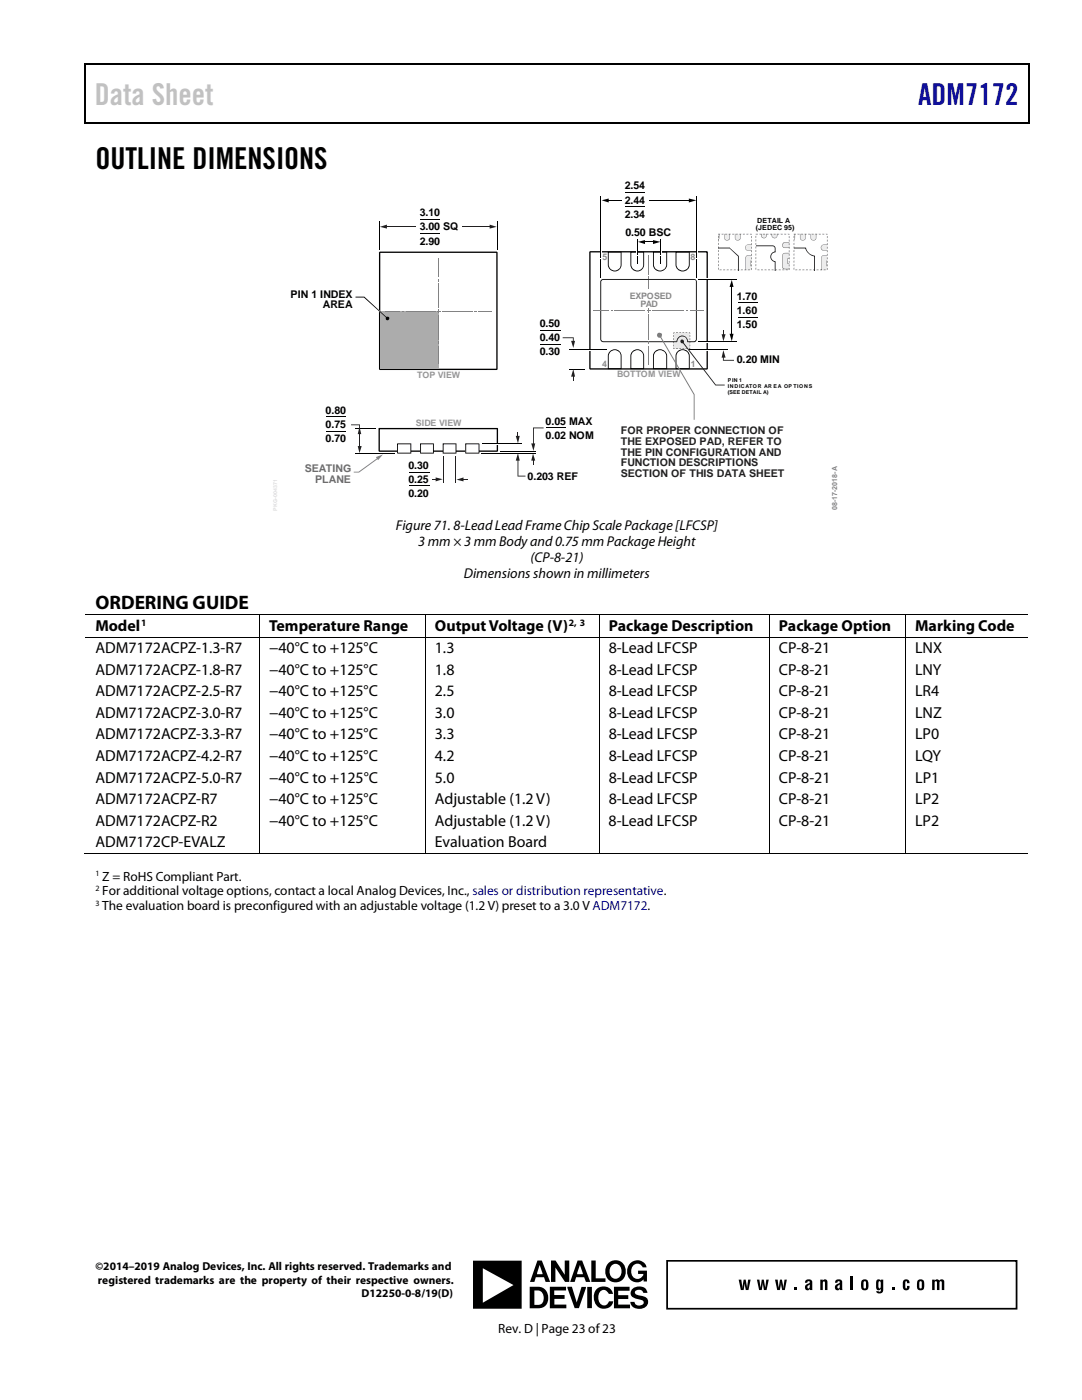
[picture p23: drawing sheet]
<svg xmlns="http://www.w3.org/2000/svg" width="216mm" height="279mm" viewBox="0 0 216 279" stroke-linecap="round" stroke-linejoin="round" font-family="sans-serif">
<defs><g id="words">
<text font-size="6" fill="#c1c1c1" x="18.9" y="21">Data Sheet</text>
<text font-size="6" fill="#00f" x="183.2" y="21">ADM7172</text>
<text font-size="6" x="19" y="33.7">OUTLINE DIMENSIONS</text>
<text font-size="3.9" x="19" y="121.6">ORDERING GUIDE</text>
<g font-size="3.2">
<text x="19" y="125.9">Model</text>
<text x="53.7" y="125.9">Temperature Range</text>
<text x="86.8" y="125.9">Output Voltage (V)</text>
<text x="121.5" y="125.9">Package Description</text>
<text x="155.4" y="125.9">Package Option</text>
<text x="182.6" y="125.9">Marking Code</text>
<text x="19" y="130.4">ADM7172ACPZ-1.3-R7</text>
<text x="53.7" y="130.4">−40°C to +125°C</text>
<text x="86.8" y="130.4">1.3</text>
<text x="121.5" y="130.4">8-Lead LFCSP</text>
<text x="155.4" y="130.4">CP-8-21</text>
<text x="182.6" y="130.4">LNX</text>
<text x="19" y="134.7">ADM7172ACPZ-1.8-R7</text>
<text x="53.7" y="134.7">−40°C to +125°C</text>
<text x="86.8" y="134.7">1.8</text>
<text x="121.5" y="134.7">8-Lead LFCSP</text>
<text x="155.4" y="134.7">CP-8-21</text>
<text x="182.6" y="134.7">LNY</text>
<text x="19" y="139">ADM7172ACPZ-2.5-R7</text>
<text x="19" y="143.3">ADM7172ACPZ-3.0-R7</text>
<text x="53.7" y="139">−40°C to +125°C</text>
<text x="53.7" y="143.3">−40°C to +125°C</text>
<text x="86.8" y="139">2.5</text>
<text x="86.8" y="143.3">3.0</text>
<text x="121.5" y="139">8-Lead LFCSP</text>
<text x="121.5" y="143.3">8-Lead LFCSP</text>
<text x="155.4" y="139">CP-8-21</text>
<text x="155.4" y="143.3">CP-8-21</text>
<text x="182.6" y="139">LR4</text>
<text x="182.6" y="143.3">LNZ</text>
<text x="19" y="147.6">ADM7172ACPZ-3.3-R7</text>
<text x="53.7" y="147.6">−40°C to +125°C</text>
<text x="86.8" y="147.6">3.3</text>
<text x="121.5" y="147.6">8-Lead LFCSP</text>
<text x="155.4" y="147.6">CP-8-21</text>
<text x="182.6" y="147.6">LP0</text>
<text x="19" y="151.9">ADM7172ACPZ-4.2-R7</text>
<text x="53.7" y="151.9">−40°C to +125°C</text>
<text x="86.8" y="151.9">4.2</text>
<text x="121.5" y="151.9">8-Lead LFCSP</text>
<text x="155.4" y="151.9">CP-8-21</text>
<text x="182.6" y="151.9">LQY</text>
<text x="19" y="156.2">ADM7172ACPZ-5.0-R7</text>
<text x="19" y="160.5">ADM7172ACPZ-R7</text>
<text x="53.7" y="160.5">−40°C to +125°C</text>
<text x="53.7" y="156.2">−40°C to +125°C</text>
<text x="86.8" y="160.5">Adjustable (1.2 V)</text>
<text x="86.8" y="156.2">5.0</text>
<text x="121.5" y="160.5">8-Lead LFCSP</text>
<text x="121.5" y="156.2">8-Lead LFCSP</text>
<text x="155.4" y="160.5">CP-8-21</text>
<text x="155.4" y="156.2">CP-8-21</text>
<text x="182.6" y="156.2">LP1</text>
<text x="182.6" y="160.5">LP2</text>
<text x="19" y="164.8">ADM7172ACPZ-R2</text>
<text x="53.7" y="164.8">−40°C to +125°C</text>
<text x="86.8" y="164.8">Adjustable (1.2 V)</text>
<text x="121.5" y="164.8">8-Lead LFCSP</text>
<text x="155.4" y="164.8">CP-8-21</text>
<text x="182.6" y="164.8">LP2</text>
<text x="19" y="169.1">ADM7172CP-EVALZ</text>
<text x="86.8" y="169.1">Evaluation Board</text>
</g>
<g font-size="2.8">
<text x="79" y="105.7">Figure 71. 8-Lead Lead Frame Chip Scale Package [LFCSP]</text>
<text x="83.4" y="108.9">3 mm × 3 mm Body and 0.75 mm Package Height</text>
<text x="105.9" y="112.1">(CP-8-21)</text>
<text x="92.6" y="115.3">Dimensions shown in millimeters</text>
</g>
<g font-size="2.7">
<text x="20.4" y="175.7">Z = RoHS Compliant Part.</text>
<text x="20.4" y="178.7">For additional voltage options, contact a local Analog Devices, Inc., sales or distribution representative.</text>
<text x="20.4" y="181.7">The evaluation board is preconfigured with an adjustable voltage (1.2 V) preset to a 3.0 V ADM7172.</text>
<text x="99.4" y="266">Rev. D | Page 23 of23</text>
</g>
<g font-size="2.3">
<text x="19" y="253.5">©2014–2019 Analog Devices, Inc. All rights reserved. Trademarks and</text>
<text x="19.5" y="256.2">registered trademarks are the property of their respective owners.</text>
<text x="72.1" y="258.8">D12250-0-8/19(D)</text>
</g>
<g font-size="2.1">
<text x="124.6" y="37.8">2.54</text>
<text x="124.6" y="40.6">2.44</text>
<text x="83.7" y="43.2">3.10</text>
<text x="83.7" y="46">3.00 SQ</text>
<text x="124.6" y="43.4">2.34</text>
<text x="124.8" y="47.1">0.50 BSC</text>
<text x="83.7" y="48.8">2.90</text>
<text x="58" y="59.4">PIN 1 INDEX</text>
<text x="147" y="59.8">1.70</text>
<text x="64.4" y="61.5">AREA</text>
<text x="107.7" y="65.3">0.50</text>
<text x="147" y="62.6">1.60</text>
<text x="147" y="65.5">1.50</text>
<text x="107.7" y="68.1">0.40</text>
<text x="107.7" y="70.9">0.30</text>
<text x="147" y="72.4">0.20 MIN</text>
<text x="65" y="82.6">0.80</text>
<text x="65" y="85.5">0.75</text>
<text x="65" y="88.3">0.70</text>
<text x="108.9" y="84.8">0.05 MAX</text>
<text x="108.9" y="87.7">0.02 NOM</text>
<text x="81.5" y="93.6">0.30</text>
<text x="105.3" y="95.7">0.203 REF</text>
<text x="81.5" y="96.4">0.25</text>
<text x="81.5" y="99.2">0.20</text>
</g>
<g font-size="2.1" fill="#231f20">
<text x="123.9" y="86.7">FOR PROPER CONNECTION OF</text>
<text x="123.9" y="88.8">THE EXPOSED PAD, REFER TO</text>
<text x="123.9" y="90.9">THE PIN CONFIGURATION AND</text>
<text x="123.9" y="93.1">FUNCTION DESCRIPTIONS</text>
<text x="123.9" y="95.2">SECTION OF THIS DATA SHEET</text>
</g>
<g font-size="2.1" fill="#6d6d6d">
<text x="60.8" y="94.3">SEATING</text>
<text x="62.9" y="96.4">PLANE</text>
</g>
<g font-size="1.9">
<text x="28.2" y="124.9">1</text>
<text x="113.5" y="124.9">2, 3</text>
</g>
<g font-size="1.8" fill="#888">
<text x="120.2" y="51.8">5</text>
<text x="137.8" y="51.8">8</text>
<text x="125.6" y="59.7">EXPOSED</text>
<text x="127.8" y="61.3">PAD</text>
<text x="120.1" y="73.2">4</text>
<text x="137.9" y="73.2">1</text>
</g>
<g font-size="1.8" fill="#969696">
<text x="83.3" y="75.5">TOP VIEW</text>
<text x="123.1" y="75.2">BOTTOM VIEW</text>
<text x="83" y="85">SIDE VIEW</text>
</g>
<g font-size="1.6">
<text x="19" y="174.8">1</text>
<text x="19" y="177.8">2</text>
<text x="19" y="180.8">3</text>
</g>
<g font-size="1.4">
<text x="150.8" y="45.8">(JEDEC 95)</text>
<text x="151.1" y="44.4">DETAIL A</text>
</g>
<text font-size="1.4" fill="#838383" x="167" y="101.8" transform="rotate(-90 167 101.8)">08-17-2018-A</text>
<g font-size="1.1">
<text x="145.2" y="76.2">PIN 1</text>
<text x="145.2" y="77.4">INDICATOR AR EA OP TIONS</text>
<text x="145.2" y="78.7">(SEE DETAIL A)</text>
</g>
</g></defs>
<g fill="#000">
<path d="M16.9 12.7h.2v1h-.2zM16.9 12.7h.2v.3h-.2zM82.5 12.7h.3v.3h-.3zM205.1 12.7h.3v1h-.3zM205.1 12.7h.3v.3h-.3zM16.9 24.4h.2v.2h-.2zM82.3 24.4h.2v.2h-.2zM205.1 24.4h.3v.2h-.3zM121.3 50.2h2.7v2.7a1.37 1.37 0 0 1-1.3 1.3 1.37 1.37 0 0 1-1.4-1.3v-2.6h.2v2.6a1.19 1.19 0 0 0 1.2 1.1 1.19 1.19 0 0 0 1.1-1.1v-2.5h-2.4zM125.8 50.2h2.7v2.7a1.37 1.37 0 0 1-1.3 1.3 1.37 1.37 0 0 1-1.4-1.3v-2.6h.2v2.6a1.19 1.19 0 0 0 1.2 1.1 1.19 1.19 0 0 0 1.2-1.1v-2.5h-2.5zM130.3 50.2h2.8v2.7a1.42 1.42 0 0 1-1.4 1.3 1.42 1.42 0 0 1-1.4-1.3v-2.6h.2v2.6a1.24 1.24 0 0 0 1.2 1.1 1.24 1.24 0 0 0 1.2-1.1v-2.5h-2.5zM134.8 50.2h2.8v2.7a1.42 1.42 0 0 1-1.4 1.3 1.42 1.42 0 0 1-1.4-1.3v-2.6h.2v2.6a1.24 1.24 0 0 0 1.2 1.1 1.24 1.24 0 0 0 1.2-1.1v-2.5h-2.5z"/>
<path d="M117.6 50.3l.2-.2h23.3v.3h-23.3v23.1h23.2l.1-23.4 .1 .2v23.4h-23.5l-.1-.1zM75.6 50.4l.2-.2 23.4 .1 .1 23.4-23.5 .1v-.2h23.2v-23.1h-23.1v23.2l-.1 .1-.1-.1zM75.5 85.4h23.8l.1 4.6-.2 .2h-23.6l-.1-4.7h.2v.2l.1-.2v4.4h23.3v-4.2h-23.4v-.2z"/>
</g>
<path d="M17 13.7v10.7M17.1 12.8h65.4M82.8 12.8h122.3M205.2 13.7v10.7M17.1 24.5h188" fill="none" stroke="#000" stroke-width=".25"/>
<path d="M79.3 88.6h2.7v1.8h-2.7z" fill="#fff"/>
<path d="M79.2 88.6l2.9-.1v2h-2.8l-.1-1.9h.2v1.7h2.5v-1.6z" fill="#000"/>
<path d="M83.9 88.6h2.6v1.8h-2.6z" fill="#fff"/>
<path d="M83.8 88.5h2.8v2h-2.8v-1.9h.2v1.7h2.4v-1.6h-2.5z" fill="#000"/>
<path d="M88.4 88.6h2.6v1.8h-2.6z" fill="#fff"/>
<path d="M88.3 88.5h2.8v2h-2.8v-1.9h.2v1.7h2.4v-1.6h-2.5z" fill="#000"/>
<path d="M92.9 88.6h2.7v1.8h-2.7z" fill="#fff"/>
<path d="M92.8 88.5h2.8l.1 1.9-2.9 .1v-1.9h.2v1.7h2.5v-1.6h-2.6z" fill="#000"/>
<path d="M81.6 94.3h4.1M81.6 97h4.1" fill="none" stroke="#000" stroke-width=".2"/>
<path d="M88.4 91v5.3M91 91v5.3" fill="none" stroke="#231f20" stroke-width=".2"/>
<g fill="#231f20">
<path d="M86.1 95.5h1.2v.2h-1.2z"/>
<path d="M86.9 95.3l1.4 .3-1.4 .5z"/>
<path d="M92.1 95.6h1.2v.2h-1.2z"/>
<path d="M91.1 95.7l1.4-.4v.8z"/>
</g>
<path d="M75.4 62l.2-.1 .5 .4-.1 .2z" fill="#fff"/>
<path d="M75.9 62.1h11.6v11.4h-11.6z" fill="#acacac"/>
<g fill="#000">
<path d="M70.9 59.2h1.8l4.7 4.3-.1 .1-4.7-4.2h-1.7z"/>
<circle cx="77.3" cy="63.6" r=".37"/>
</g>
<path d="M75.7 44.1v5.8M99.2 44.1v5.8" fill="none" stroke="#000" stroke-width=".2"/>
<path d="M92.1 45.3h6" fill="none" stroke="#231f20" stroke-width=".2"/>
<path d="M97.7 44.8l1.4 .5-1.4 .3z" fill="#231f20"/>
<path d="M76.9 45.3h6.1" fill="none" stroke="#231f20" stroke-width=".2"/>
<path d="M75.8 45.3l1.4-.5v.8z" fill="#231f20"/>
<path d="M147.3 60.4h3.9M147.3 63.4h3.9M65.2 83.2h3.9M65.2 86.1h3.9M70.9 85.5h4.1M70.9 90.5h8" fill="none" stroke="#000" stroke-width=".2"/>
<path d="M70.1 84.7h1.7v.8h-.2v-.6h-1.5z" fill="#231f20"/>
<path d="M71.7 86.3v3.1" fill="none" stroke="#231f20" stroke-width=".2"/>
<g fill="#231f20">
<path d="M71.7 85.1l.4 1.5h-.7z"/>
<path d="M71.4 89h.8l-.5 1.4z"/>
</g>
<path d="M96.1 90.4h10.9M99.9 90.1h7.1" fill="none" stroke="#000" stroke-width=".2"/>
<g fill="#231f20">
<path d="M103.3 86.3h.1v1h-.1z"/>
<path d="M102.9 87h.8l-.3 1.5z"/>
<path d="M103.3 91.7h.1v3.2h1.5v.2h-1.6z"/>
<path d="M103.4 90.4l.3 1.5h-.8z"/>
<path d="M106.3 91.6h.1v1.1h-.1z"/>
<path d="M106.4 90.5l.4 1.4h-.8z"/>
<path d="M106.4 85.3h2.1v.2h-2v3.3h-.1z"/>
<path d="M106 88.5h.8l-.4 1.5z"/>
</g>
<path d="M107.8 66h4M107.8 68.7h4M113.7 73.7h3M109.1 85.4h3.9" fill="none" stroke="#000" stroke-width=".2"/>
<g fill="#231f20">
<path d="M114.3 74.8h.2v1.2h-.2z"/>
<path d="M114.4 73.7l.3 1.5h-.7z"/>
<path d="M112.3 67.3h2.2v1h-.2v-.8h-2z"/>
<path d="M114 68h.7l-.3 1.4z"/>
<path d="M144.3 65.9h.1v1.2h-.1z"/>
<path d="M144 66.7h.8l-.5 1.4z"/>
<path d="M144.3 71.1h.1v.7h2.1v.2h-2.2z"/>
<path d="M144.3 69.9l.5 1.5h-.8z"/>
</g>
<path d="M117.5 69.7h.4v.3h-.4z" fill="#fff"/>
<path d="M113.7 69.8h7.4" fill="none" stroke="#000" stroke-width=".2"/>
<path d="M140.9 69.7h.4v.3h-.4z" fill="#fff"/>
<path d="M137.5 69.8h7.6" fill="none" stroke="#000" stroke-width=".2"/>
<path d="M127 49.9h.3v.7h-.3z" fill="#fff"/>
<path d="M127.1 51.1h.2v.4h-.2zM127.1 51.8h.2v.9h-.2z" fill="#000"/>
<path d="M127.2 47.6v3.2" fill="none" stroke="#000" stroke-width=".2"/>
<path d="M131.7 49.9h.3v.7h-.3z" fill="#fff"/>
<path d="M127.3 48.3l1.4-.4v.8zM130.3 47.9l1.5 .4-1.5 .4zM131.7 51.1h.2v.4h-.2zM131.7 51.8h.2v.9h-.2zM146 55.9l.4 1.4h-.8zM145.6 66.6h.8l-.4 1.5z" fill="#000"/>
<path d="M128.4 48.3h2.2M131.8 47.6v3.2M146 56.9v10.2" fill="none" stroke="#000" stroke-width=".2"/>
<path d="M98.9 88.4h.7v.3h-.7z" fill="#fff"/>
<path d="M96.1 88.5h8" fill="none" stroke="#000" stroke-width=".2"/>
<path d="M140.7 68h.7v.3h-.7z" fill="#fff"/>
<path d="M139.4 68.2h7.6" fill="none" stroke="#000" stroke-width=".2"/>
<path d="M140.7 55.6h.7v.3h-.7z" fill="#fff"/>
<path d="M139.4 55.8h7.6" fill="none" stroke="#000" stroke-width=".2"/>
<path d="M121.6 70.3a1.37 1.37 0 0 1 1.5-.5 1.37 1.37 0 0 1 .9 1.2v2.7h-2.6v-.2h2.4v-2.5a1.19 1.19 0 0 0-1.1-1.1 1.19 1.19 0 0 0-1.2 1.1v2.6l-.2 .1v-2.7zM126.1 70.3a1.37 1.37 0 0 1 1.5-.5 1.37 1.37 0 0 1 .9 1.2v2.7h-2.6v-.2h2.5v-2.5a1.19 1.19 0 0 0-1.2-1.1 1.19 1.19 0 0 0-1.2 1.1v2.6l-.2 .1v-2.7zM130.6 70.3a1.43 1.43 0 0 1 1.5-.5 1.43 1.43 0 0 1 1 1.2v2.7h-2.7v-.2h2.5v-2.5a1.24 1.24 0 0 0-1.2-1.1 1.24 1.24 0 0 0-1.2 1.1v2.6l-.2 .1v-2.7zM135.1 70.3a1.43 1.43 0 0 1 1.5-.5 1.43 1.43 0 0 1 1 1.2v2.7h-2.7v-.2h2.5v-2.5a1.24 1.24 0 0 0-1.2-1.1 1.24 1.24 0 0 0-1.2 1.1v2.6l-.2 .1v-2.7zM119.9 55.9l.5-.2 18.4 .1 .2 .4v11.5v.3l-.5 .3h-1.3v-.2h1.3l.4-.3-.1-11.9h-18.4l-.4 .3v11.5l.2 .4 14.9 .1a1.08 1.08 0 0 1 1.1-1.2 1.08 1.08 0 0 1 1 1.3 1.06 1.06 0 0 0-1-1.2 1.06 1.06 0 0 0-1.1 1v.2h-14.7a.6 .6 0 0 1-.6-.6z" fill="#000"/>
<g fill="#808184">
<path d="M87.5 61.8v.8z"/>
<path d="M87.2 62.1l.8 .1z"/>
</g>
<path d="M88.3 62.2h6" fill="none" stroke="#808184" stroke-width=".2"/>
<path d="M94.7 62.1l.4 .1z" fill="#808184"/>
<path d="M81 62.2h5.8M95.5 62.2h2.6" fill="none" stroke="#808184" stroke-width=".2"/>
<path d="M80.3 62.1l.4 .1z" fill="#808184"/>
<path d="M76.9 62.2h3" fill="none" stroke="#808184" stroke-width=".2"/>
<path d="M87.5 68.2v.4z" fill="#808184"/>
<path d="M87.5 63v4.8M87.5 69.1v3.5" fill="none" stroke="#808184" stroke-width=".2"/>
<path d="M87.5 55.7v.4z" fill="#808184"/>
<path d="M87.5 51.6v3.7M87.5 56.5v4.8" fill="none" stroke="#808184" stroke-width=".2"/>
<g fill="#808184">
<path d="M129.4 61.5l.1 .9z"/>
<path d="M129.1 61.9l.8 .1z"/>
</g>
<path d="M130.2 62h6.4" fill="none" stroke="#808184" stroke-width=".2"/>
<path d="M136.9 61.9l.4 .1z" fill="#808184"/>
<path d="M122.6 62h6.1M137.7 62h2.8" fill="none" stroke="#808184" stroke-width=".2"/>
<path d="M121.9 61.9l.4 .1z" fill="#808184"/>
<path d="M118.5 62h3" fill="none" stroke="#808184" stroke-width=".2"/>
<path d="M129.4 68.2l.1 .4z" fill="#808184"/>
<path d="M129.5 69.1v3.7" fill="none" stroke="#808184" stroke-width=".2"/>
<path d="M129.4 64.1l.1 .4z" fill="#808184"/>
<path d="M129.5 62.7v5.1" fill="none" stroke="#808184" stroke-width=".2"/>
<g fill="#808184">
<path d="M129.4 55.1l.1 .6z"/>
<path d="M129.4 56l.1 1.7z"/>
</g>
<path d="M129.5 50.8v4" fill="none" stroke="#808184" stroke-width=".2"/>
<path d="M121.1 40h2.8M124.8 38.5h4M129.5 40h8.3M124.8 41.3h4" fill="none" stroke="#000" stroke-width=".2"/>
<path d="M120 40l1.5-.4v.8zM137.4 39.6l1.6 .4-1.6 .4z" fill="#000"/>
<path d="M119.8 49.7h.2v4.7h-.2z" fill="#fff"/>
<path d="M119.8 51.7h.2v.4h-.2z" fill="#000"/>
<path d="M119.9 39.2v12.2M119.9 52.4v3" fill="none" stroke="#000" stroke-width=".2"/>
<path d="M138.9 49.7h.2v4.7h-.2z" fill="#fff"/>
<path d="M138.9 51.7h.1v.4h-.1z" fill="#000"/>
<path d="M139 39.2v12.2M83.8 43.8h4M83.8 46.6h4M139 52.4v3" fill="none" stroke="#000" stroke-width=".2"/>
<g fill="#808284">
<path d="M70.6 94.1h1l3.8-2.8 .1 .2-3.9 2.8h-1z"/>
<path d="M75 91.2l1.4-.5-1 1.1z"/>
</g>
<g fill="#7c7c7c">
<path d="M131.5 66.8l.2 .1 6.9 11.8-.1 5.1-.1-5z"/>
<circle cx="131.6" cy="66.9" r=".52"/>
</g>
<path d="M134.4 68.3v1.3h3.2v-1.3h-.4a1.06 1.06 0 0 0-1.1-1.2 1.06 1.06 0 0 0-1 1.2zM134.4 66.4v1.7h.6a1.15 1.15 0 0 1 1.1-1.1 1.15 1.15 0 0 1 1.2 1.1h.3v-1.7z" fill="#e9e9e9"/>
<path d="M134.4 68.1v.2h.7a1.06 1.06 0 0 1 1-1.2 1.06 1.06 0 0 1 1.1 1.2h.4v-.2h-.3a1.15 1.15 0 0 0-1.2-1.1 1.15 1.15 0 0 0-1.1 1.1z" fill="#404040"/>
<g fill="#231f20">
<path d="M134.4 69.4v-.1l.2 .3h-.2z"/>
<path d="M137.4 69.5h.2v-.2l.1 .1v.2z"/>
<path d="M137.4 66.3h.2l.1 .3z"/>
<path d="M134.4 66.4l.2-.1-.2 .3z"/>
<path d="M136 68.2l.2-.1 6.6 8.7h1.8v.1h-1.9z"/>
<path d="M136.7 69.6h.5zM136.1 69.6h.5zM135.5 69.6h.4zM134.9 69.5l.4 .1z"/>
<path d="M137.6 66.9l.1 .3zM137.6 67.5l.1 .3zM137.6 68.1v.5zM137.6 68.7v.5z"/>
<path d="M134.9 66.3l.4 .1zM135.5 66.4h.4zM136.1 66.4h.5zM136.7 66.4h.5z"/>
<path d="M134.4 68.8v.4v-.5zM134.4 68.1v.5zM134.4 67.5v.3zM134.4 66.9v.3z"/>
<circle cx="136.1" cy="68.2" r=".37"/>
</g>
<path d="M164.1 49l.9-.1v1h-.7a.54 .54 0 0 1-.4-.4 .54 .54 0 0 1 .2-.5z" fill="#ededed"/>
<path d="M164 48.9l1-.1-.7 .1a.54 .54 0 0 0-.4 .5 .54 .54 0 0 0 .4 .5h.7l-.7 .1a.61 .61 0 0 1-.5-.4 .61 .61 0 0 1 .2-.7z" fill="#6a6768"/>
<path d="M161.8 46.7h1l-.1 1a.51 .51 0 0 1-.5 .2 .51 .51 0 0 1-.4-.4z" fill="#ededed"/>
<path d="M161.7 46.7l.2 1a.54 .54 0 0 0 .8 0l.1-1 .1 .8a.58 .58 0 0 1-.6 .5 .58 .58 0 0 1-.6-.5z" fill="#6a6768"/>
<path d="M159.7 46.7h1l-.1 1a.54 .54 0 0 1-.8 0z" fill="#ededed"/>
<path d="M159.6 46.7l.2 1a.51 .51 0 0 0 .5 .2 .51 .51 0 0 0 .4-.4v-.8l.1 .8a.58 .58 0 0 1-.6 .5 .58 .58 0 0 1-.6-.5z" fill="#6a6768"/>
<path d="M158.5 46.7v1.1z" fill="#ededed"/>
<path d="M158.6 46.7v.8l-.1 .4z" fill="#6a6768"/>
<path d="M164 51.2l.3-.2h.7v2.9h-1v-.1z" fill="#ededed"/>
<path d="M164.9 52l.1 1.1zM164.1 51l-.2 .5v2.4h.1v-2.7l1-.3z" fill="#6a6768"/>
<g fill="#231f20">
<path d="M158.4 49.4l2.4 .1a2.09 2.09 0 0 0 1.8 1.6v2.9h-.2l.1-2.9a1.83 1.83 0 0 1-1.8-1.5l.1-.1-2.4 .1z"/>
<path d="M158.4 46.7l.4 .1zM158.4 47.1l.1 .4v-.5zM158.4 47.8l.1 .4v-.5zM158.4 48.5l.1 .4v-.5zM158.4 49.2l.1 .4v-.5zM158.4 49.9l.1 .4v-.4zM158.4 50.6l.1 .4v-.4zM158.4 51.4l.1 .3v-.4zM158.4 52.1l.1 .3v-.4zM158.4 52.8l.1 .3v-.4zM158.4 53.5l.1 .3v-.4zM158.6 53.9l.5-.1zM159.4 53.9l.4-.1zM160.1 53.9l.4-.1zM160.8 53.9l.4-.1zM161.5 53.9l.4-.1zM162.2 53.9l.4-.1zM162.9 53.9l.4-.1zM163.6 53.9l.4-.1zM164.3 53.9l.4-.1zM165 53.5v.4zM165 52.8v.4zM165 52.1v.4zM165 51.4v.4zM165 50.6v.5zM165 49.9v.5zM165 49.2v.5zM165 48.5v.5zM165 47.8v.5zM165 47.1v.5zM164.7 46.7l.3 .2 .1-.1zM164 46.7l.5 .1zM163.3 46.7l.5 .1zM162.6 46.7l.5 .1zM161.9 46.7l.5 .1zM161.2 46.7l.5 .1zM160.5 46.7l.4 .1zM159.8 46.7l.4 .1zM159.1 46.7l.4 .1z"/>
</g>
<path d="M149 49l.9-.1v1h-.7a.55 .55 0 0 1-.4-.4 .55 .55 0 0 1 .2-.5z" fill="#ededed"/>
<path d="M148.9 48.9l1-.1-.7 .1a.54 .54 0 0 0-.4 .5 .54 .54 0 0 0 .4 .5h.7l-.7 .1a.61 .61 0 0 1-.5-.4 .61 .61 0 0 1 .2-.7z" fill="#6a6768"/>
<path d="M146.7 46.7h1v.8a.49 .49 0 0 1-.5 .4 .49 .49 0 0 1-.5-.4z" fill="#ededed"/>
<path d="M146.6 46.7l.1 .8a.49 .49 0 0 0 .5 .4 .49 .49 0 0 0 .5-.4v-.8l.1 .8a.58 .58 0 0 1-.6 .5 .58 .58 0 0 1-.6-.5z" fill="#6a6768"/>
<path d="M144.6 46.7h1v.8a.49 .49 0 0 1-.5 .4 .49 .49 0 0 1-.5-.4z" fill="#ededed"/>
<path d="M144.5 46.7l.1 .8a.49 .49 0 0 0 .5 .4 .49 .49 0 0 0 .5-.4v-.8l.1 .8a.58 .58 0 0 1-.6 .5 .58 .58 0 0 1-.6-.5z" fill="#6a6768"/>
<path d="M143.3 46.7h.2v.8l-.2 .3z" fill="#ededed"/>
<path d="M143.5 46.7v.8l-.2 .4 .2-.4z" fill="#6a6768"/>
<path d="M148.9 51.2l.4-.2h.6v1l-.2 .1v1h.2v.8h-1.1v-2.2z" fill="#ededed"/>
<path d="M149.7 52.1v1h.2v-1.1zM149 51l-.3 .7 .1 2.2v-2.5l.3-.3 .8-.2z" fill="#6a6768"/>
<g fill="#231f20">
<path d="M143.2 49.4h2.5l1.7 1.7v2.9h-.1v-2.8l-1.7-1.6h-2.4z"/>
<path d="M150.8 49h3.3a.6 .6 0 0 1 .7 .6v.7a.97 .97 0 0 0-.9 1 .97 .97 0 0 0 .9 .9v1.8h-.2l.1-1.8a.98 .98 0 0 1-.9-1.4 .7 .7 0 0 1 .9-.5l-.2-.9-.1-.2-3.6-.1z"/>
<path d="M143.3 46.7h.4zM143.3 47l.1 .5zM143.3 47.7l.1 .5zM143.3 48.4l.1 .5zM143.3 49.1l.1 .5zM143.3 49.9l.1 .4zM143.3 50.6l.1 .4zM143.3 51.3l.1 .4zM143.3 52l.1 .4zM143.3 52.7l.1 .4zM143.3 53.4l.1 .4zM143.5 53.9l.5-.1zM144.3 53.9l.4-.1zM145 53.9l.4-.1zM145.7 53.9l.4-.1zM146.4 53.9l.4-.1zM147.1 53.9l.4-.1zM147.8 53.9l.4-.1zM148.5 53.9l.4-.1zM149.2 53.9l.4-.1zM149.9 53.5v.4zM149.9 52.8v.4zM149.9 52.1v.4zM149.9 51.4v.4zM149.9 50.6v.5zM149.9 49.9v.5zM149.9 49.2v.5zM149.9 48.5v.5zM149.9 47.8v.5zM149.9 47.1v.5zM149.6 46.7l.3 .2 .1-.1zM148.9 46.7h.5zM148.2 46.7h.5zM147.5 46.7h.5zM146.8 46.7h.5zM146.1 46.7h.4zM145.4 46.7h.4zM144.7 46.7h.4zM144 46.7h.4z"/>
</g>
<path d="M156.4 48.5l1.1-.1v1h-1a.5 .5 0 0 1-.3-.4 .5 .5 0 0 1 .2-.5z" fill="#ececec"/>
<path d="M156.3 48.4h1.2h-1a.51 .51 0 0 0-.3 .5 .51 .51 0 0 0 .3 .5h1l-1 .1a.6 .6 0 0 1-.4-.5 .6 .6 0 0 1 .2-.6z" fill="#535051"/>
<path d="M154.1 46.7h.9v.3a.49 .49 0 0 1-.5 .5 .49 .49 0 0 1-.4-.5z" fill="#ececec"/>
<path d="M154 46.7l.1 .3a.49 .49 0 0 0 .4 .5 .49 .49 0 0 0 .5-.5v-.3a.58 .58 0 0 1-.3 .8 .58 .58 0 0 1-.7-.5z" fill="#535051"/>
<path d="M151.9 46.7h1v.3a.49 .49 0 0 1-.5 .5 .49 .49 0 0 1-.5-.5z" fill="#ececec"/>
<path d="M151.8 46.7l.1 .3a.49 .49 0 0 0 .5 .5 .49 .49 0 0 0 .5-.5v-.3a.58 .58 0 0 1-.3 .8 .58 .58 0 0 1-.8-.5z" fill="#535051"/>
<path d="M156.3 50.7l.2-.1h1v.9h-.4v1.2h.4v.9h-1l-.3-.2z" fill="#ececec"/>
<path d="M157.1 51.5v1.2h.4l-.3-.1v-1l.3-.1zM156.3 50.6l-.2 .4 .1 2.6a1.55 1.55 0 0 0 1.3 .1l-1.1-.1-.2-.6v-2.2l.3-.2 1-.1z" fill="#535051"/>
<path d="M150.8 46.7l.4 .1zM150.8 47.1l.1 .4v-.5zM150.8 47.8l.1 .4v-.5zM150.8 48.5l.1 .4v-.5zM150.8 49.2l.1 .4v-.5zM150.8 49.9l.1 .4v-.4zM150.8 50.6l.1 .4v-.4zM150.8 51.4l.1 .3v-.4zM150.8 52.1l.1 .3v-.4zM150.8 52.8l.1 .3v-.4zM150.8 53.5l.1 .3v-.4zM151.1 53.8l.5 .1zM151.8 53.8l.5 .1zM152.6 53.8l.4 .1zM153.3 53.8l.4 .1zM154 53.8l.4 .1zM154.7 53.8l.4 .1zM155.4 53.8l.4 .1zM156.1 53.8l.4 .1zM156.8 53.8l.4 .1zM157.4 53.5l.1 .4zM157.4 52.8l.1 .4zM157.4 52.1l.1 .4zM157.4 51.4l.1 .4zM157.4 50.6l.1 .5zM157.4 49.9l.1 .5zM157.4 49.2l.1 .5zM157.4 48.5l.1 .5zM157.4 47.8l.1 .5zM157.4 47.1l.1 .5zM157.1 46.7l.4 .2v-.2zM156.4 46.7l.5 .1zM155.7 46.7l.5 .1zM155 46.7l.5 .1zM154.3 46.7l.5 .1zM153.6 46.7l.5 .1zM152.9 46.7l.4 .1zM152.2 46.7l.4 .1zM151.5 46.7l.4 .1z" fill="#231f20"/>
<g fill="none" stroke="#000" stroke-width=".2">
<path d="M17.1 122.6h34.6M17.1 127.2h34.6M51.8 122.7v4.4M51.8 127.3v42.9M51.9 122.6h32.9M51.9 127.2h32.9M84.9 122.7v4.4M84.9 127.3v42.9M85 122.6h34.5M85 127.2h34.5M119.5 122.7v4.4M119.5 127.3v42.9"/>
<path d="M119.6 122.6h33.8M119.6 127.2h33.8M153.5 122.7v4.4M153.5 127.3v42.9M153.6 122.6h27M153.6 127.2h27M180.7 122.7v4.4M180.7 127.3v42.9M180.8 122.6h24.3M180.8 127.2h24.3M16.9 170.3h34.8M51.9 170.3h32.9"/>
<path d="M85 170.3h34.5M119.6 170.3h33.8M153.6 170.3h27M180.8 170.3h24.3"/>
</g>
<g fill="#000">
<path d="M51.7 122.6h.2v.1h-.2zM51.7 127.1h.2v.2h-.2zM84.8 122.6h.2v.1h-.2zM84.8 127.1h.2v.2h-.2zM119.5 122.6h.1v.1h-.1zM119.5 127.1h.1v.2h-.1zM153.4 122.6h.2v.1h-.2zM153.4 127.1h.2v.2h-.2zM180.6 122.6h.2v.1h-.2zM180.6 127.1h.2v.2h-.2zM51.7 170.2h.2v.2h-.2zM84.8 170.2h.2v.2h-.2z"/>
<path d="M119.5 170.2h.1v.2h-.1zM153.4 170.2h.2v.2h-.2zM180.6 170.2h.2v.2h-.2zM147.4 255.4h.5l.2 1.7 .3-1.7h.4l.3 1.7 .2-1.7h.5l-.5 2.1h-.5l-.2-1.4-.2 1.4h-.6zM151 255.4h.5l.3 1.7 .2-1.7h.4l.3 1.7 .2-1.7h.5l-.4 2.1h-.6l-.2-1.4-.2 1.4h-.5zM154.6 255.4h.6l.2 1.7 .2-1.7h.4l.3 1.7 .2-1.7h.5l-.4 2.1h-.5l-.3-1.4-.2 1.4h-.5zM158.5 257h.5v.5h-.5zM163.7 255.4h.5v.2a.49 .49 0 0 1 .8 0l.1 1.9h-.5v-1.6l-.2-.2-.2 .2v1.6h-.5zM169.7 254.7h.5v2.8h-.5zM178 257h.5v.5h-.5zM180.3 255.5a.69 .69 0 0 1 .8-.1 .69 .69 0 0 1 .4 .7h-.5l-.1-.4-.2 .1v1.3h.2l.1-.5h.5a.69 .69 0 0 1-.6 .9 .69 .69 0 0 1-.8-.8l.1-1zM186 255.4h.5v.2l.3-.3 .3 .1 .3 .2a.55 .55 0 0 1 .6-.3 .55 .55 0 0 1 .4 .5v1.7h-.5v-1.6l-.2-.2-.2 .2v1.6h-.5v-1.6l-.3-.2-.2 .2v1.6h-.5z"/>
<path d="M109.9 251.6h1l1.8 2.8v-2.8h.9v4.2h-.9l-1.9-2.8v2.8h-.9zM118 251.6h.9v3.5h1.9v.7h-2.8zM115.3 251.6h.9l1.6 4.2h-.9l-.3-.9h-1.6l-.3 .9h-.9zM107.2 251.6h.9l1.7 4.2h-.9l-.3-.9h-1.7l-.3 .9h-.8zM121.5 252a2.19 2.19 0 0 1 3.2 .7 2.19 2.19 0 0 1-1.1 3.1 2.21 2.21 0 0 1-2.7-1.1 2.21 2.21 0 0 1 .6-2.7zM125.9 252a1.88 1.88 0 0 1 3.1 .9h-.8a1.22 1.22 0 0 0-1.5-.6 1.22 1.22 0 0 0-.8 1.4 1.24 1.24 0 0 0 1 1.5 1.24 1.24 0 0 0 1.5-1h-1.1v-.6h1.8v2.1h-.7v-.4a1.99 1.99 0 0 1-2.5 .2 1.99 1.99 0 0 1-.7-2.4zM94.3 251.6h9.8v9.6h-9.8zM113.2 256.8h.9l1 3.1 .9-3.1h.9l-1.4 4.3h-.8zM122.5 256.8h3.1v.8h-2.2v.9h2v.7h-2v1.2h2.3v.7h-3.2zM109.7 256.8h3.3v.7h-2.4v1h2.1v.7h-2.1v1.2h2.4v.7h-3.3zM105.7 256.8h1.7a2.19 2.19 0 0 1 2 1.9 2.19 2.19 0 0 1-1.4 2.3l-2.3 .1zM117.2 256.8h.9v4.3h-.9zM119.1 257.2a1.94 1.94 0 0 1 3.2 1h-.8l-.2-.2a.99 .99 0 0 0-1-.6 .99 .99 0 0 0-.9 1 1.65 1.65 0 0 0 1.2 2.1 1.1 1.1 0 0 0 .9-.8h.9a1.93 1.93 0 0 1-2 1.5 1.93 1.93 0 0 1-1.8-1.6 2.43 2.43 0 0 1 .5-2.4zM126.3 257.2a1.74 1.74 0 0 1 2.9 .8h-.8a.91 .91 0 0 0-.8-.6 .91 .91 0 0 0-.9 .5 1.11 1.11 0 0 0 1.2 .7 1.28 1.28 0 0 1 1.4 1.1 1.28 1.28 0 0 1-1.1 1.4 1.7 1.7 0 0 1-2.4-1.3h.8a.97 .97 0 0 0 .9 .8 .97 .97 0 0 0 1-.6 1.05 1.05 0 0 0-1.3-.8 1.19 1.19 0 0 1-1.3-.6 1.19 1.19 0 0 1 .4-1.4zM115.7 252.4l-.5 1.9h1.1zM107.7 252.4l-.5 1.9h1.1zM121.9 252.7a1.57 1.57 0 0 0 .9 2.5 1.53 1.53 0 0 0 1.2-1.5 1.53 1.53 0 0 0-1.2-1.5l-.5 .1zM96.3 253.1v6.9l6.2-3.5zM106.6 257.5v2.9a1.32 1.32 0 0 0 1.9-1 1.49 1.49 0 0 0-1.9-1.9z"/>
<path d="M160.8 255.5a.74 .74 0 0 1 .8-.2 .74 .74 0 0 1 .5 .6v1.6h-.5v-.3a.57 .57 0 0 1-.8 .2 .57 .57 0 0 1-.1-.8l.9-.6-.3-.3h-.1l-.1 .3h-.5zM161.2 256.6l-.1 .4 .2 .1 .2-.1 .1-.7z"/>
<path d="M166.8 255.5a.73 .73 0 0 1 .8-.2 .73 .73 0 0 1 .5 .6v1.6h-.5v-.3a.6 .6 0 0 1-.9 .1 .6 .6 0 0 1 .1-.9l.8-.4-.2-.3h-.2l-.1 .3h-.5zM167.2 256.6l-.1 .4 .2 .1 .2-.1 .1-.7z"/>
<path d="M172 255.5a.75 .75 0 0 1 .8-.2 .75 .75 0 0 1 .5 .8 1.03 1.03 0 0 1-.7 1.4h-.4a1.9 1.9 0 0 1-.2-2zM172.4 255.8l-.1 1.2 .3 .1 .2-.1v-1.1l-.1-.1z"/>
<path d="M174.9 255.5l.2-.1a.47 .47 0 0 1 .6 .2v-.2h.5v2.3a.73 .73 0 0 1-.7 .4 .73 .73 0 0 1-.7-.4h.9l.1-.5a.53 .53 0 0 1-.7 .3 .53 .53 0 0 1-.3-.7zM175.4 255.8l-.1 1 .2 .3 .2-.1v-1v-.2z"/>
<path d="M183.1 255.5a.82 .82 0 0 1 1.1 0 .82 .82 0 0 1 .2 1v.4a.73 .73 0 0 1-.7 .6 .73 .73 0 0 1-.7-.6zM183.5 255.8v1.2l.2 .1 .2-.1v-1.1v-.1z"/>
</g>
<path d="M133.1 251.6h69.7v9.6h-69.7z" fill="none" stroke="#000" stroke-width=".35"/>
<use href="#words"/>
</svg>
